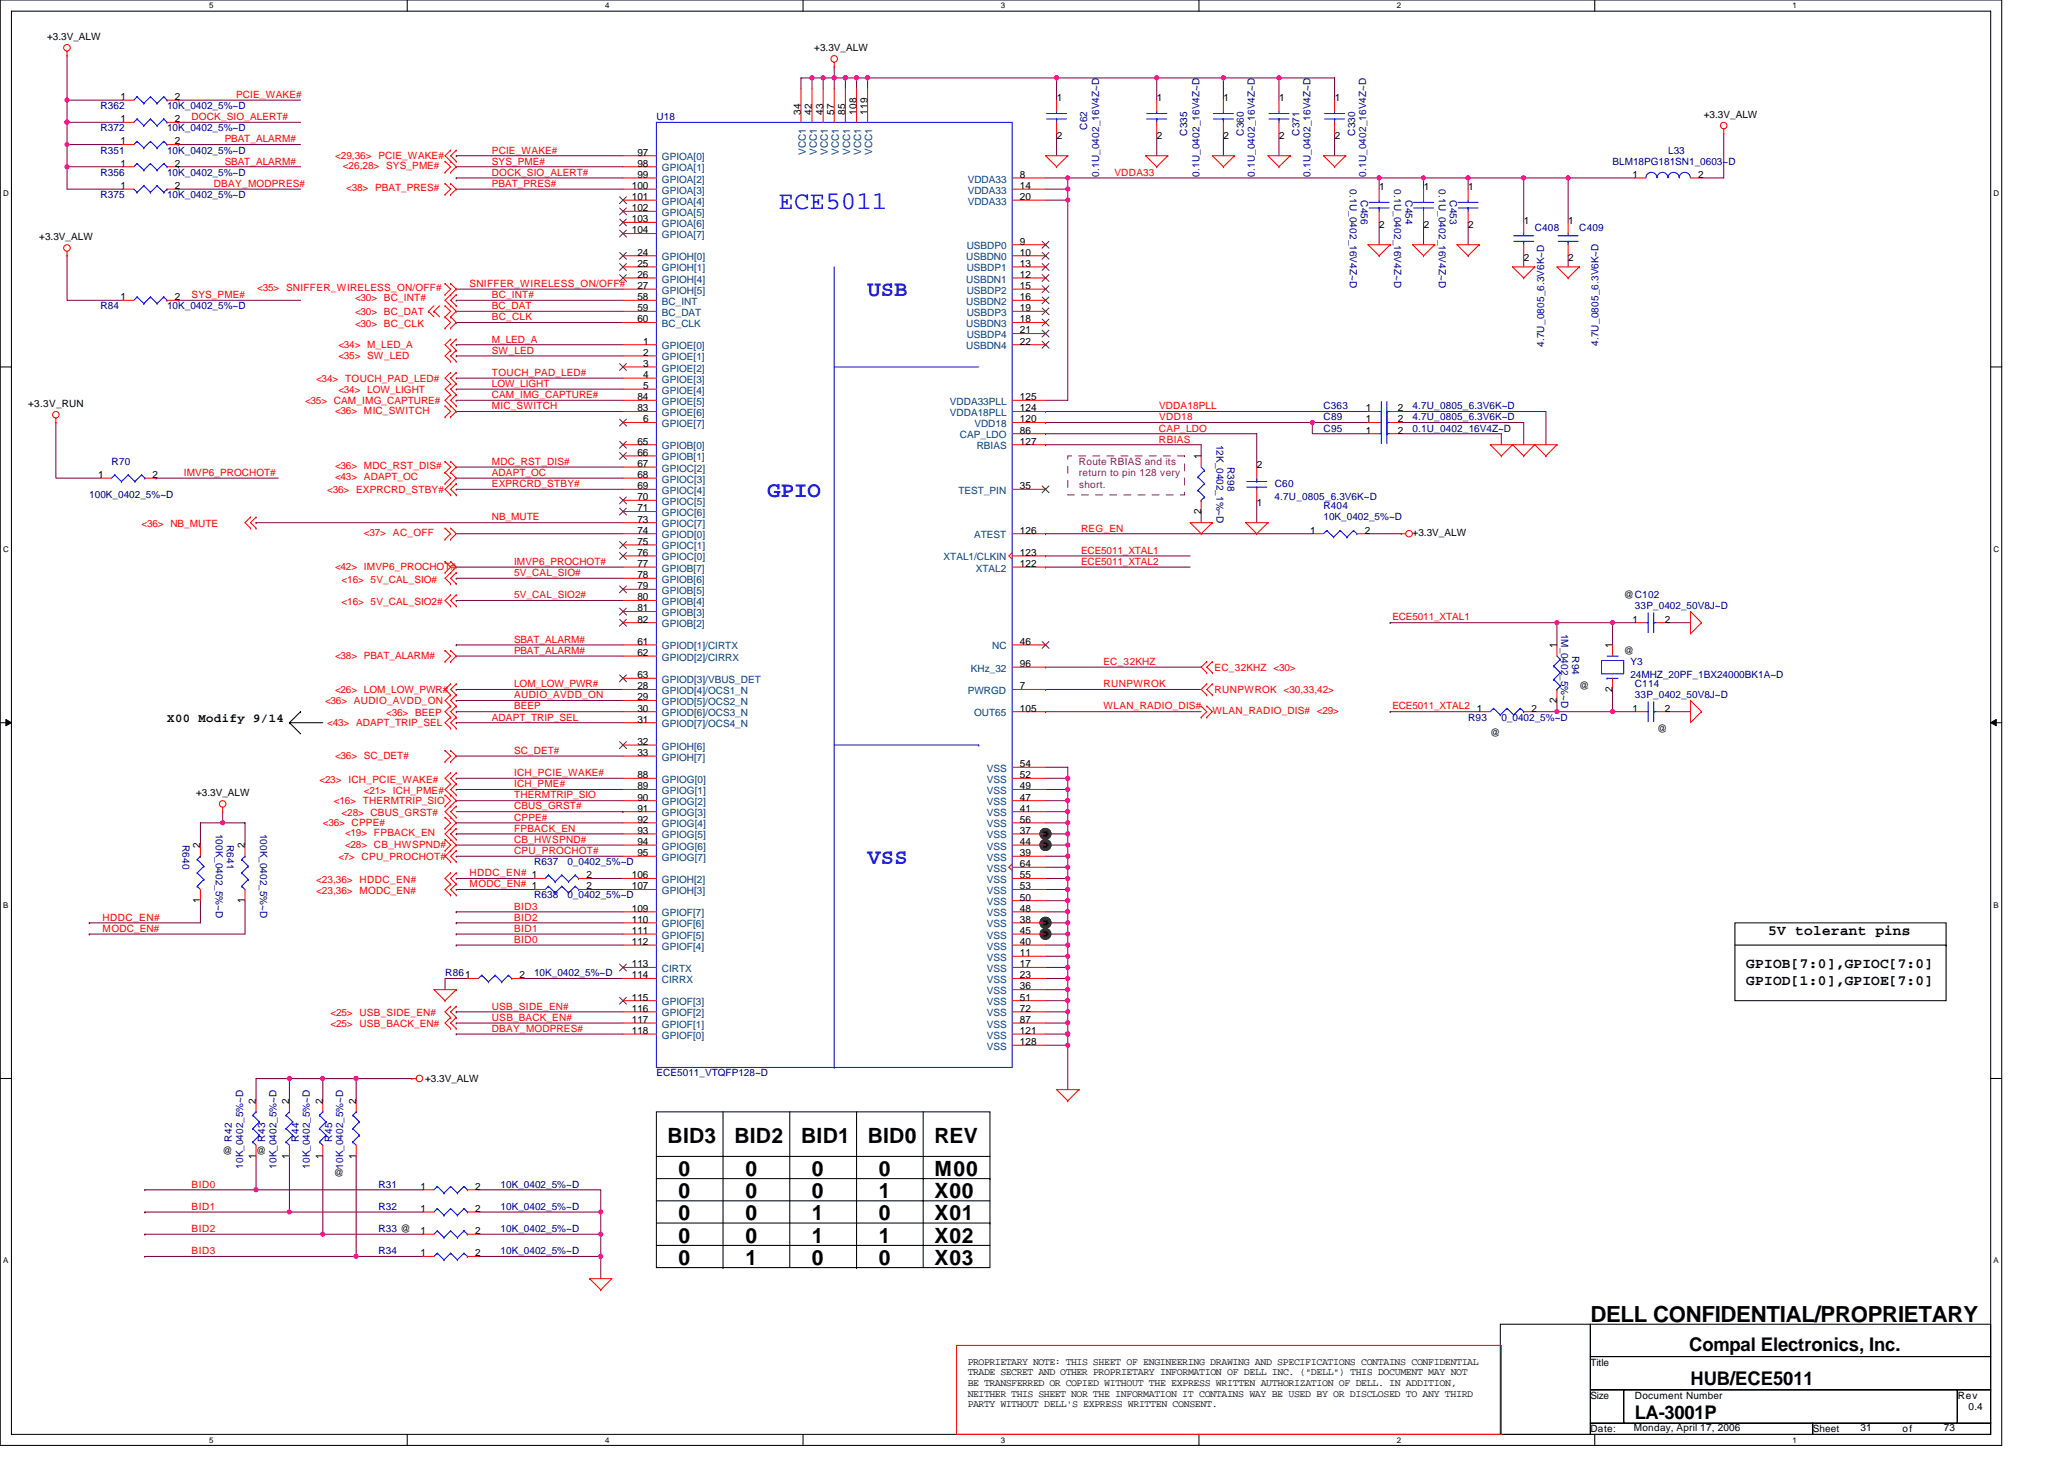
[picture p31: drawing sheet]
<svg xmlns="http://www.w3.org/2000/svg" width="297mm" height="210mm" viewBox="0 0 297 210" stroke-linecap="round" stroke-linejoin="round" font-family="sans-serif">
<defs><g id="words">
<text font-size="3.7" fill="#00f" x="112.1" y="30.1">ECE5011</text>
<g font-size="3.2" fill="#00f">
<text x="124.9" y="42.7">USB</text>
<text x="110.5" y="71.5">GPIO</text>
<text x="124.9" y="124.3">VSS</text>
</g>
<text font-size="3.2" x="228.9" y="190.2">DELL CONFIDENTIAL/PROPRIETARY</text>
<g font-size="3">
<text x="96.1" y="164.4">BID3</text>
<text x="105.7" y="164.4">BID2</text>
<text x="115.3" y="164.4">BID1</text>
<text x="124.9" y="164.4">BID0</text>
<text x="134.5" y="164.4">REV</text>
<text x="97.7" y="172.4">0</text>
<text x="97.7" y="169.2">0</text>
<text x="107.3" y="172.4">0</text>
<text x="107.3" y="169.2">0</text>
<text x="116.9" y="172.4">0</text>
<text x="116.9" y="169.2">0</text>
<text x="126.5" y="172.4">1</text>
<text x="126.5" y="169.2">0</text>
<text x="134.5" y="172.4">X00</text>
<text x="134.5" y="169.2">M00</text>
<text x="97.7" y="175.6">0</text>
<text x="97.7" y="178.8">0</text>
<text x="107.3" y="175.6">0</text>
<text x="107.3" y="178.8">0</text>
<text x="116.9" y="175.6">1</text>
<text x="116.9" y="178.8">1</text>
<text x="126.5" y="178.8">1</text>
<text x="126.5" y="175.6">0</text>
<text x="134.5" y="175.6">X01</text>
<text x="134.5" y="178.8">X02</text>
<text x="97.7" y="182.1">0</text>
<text x="107.3" y="182.1">1</text>
<text x="116.9" y="182.1">0</text>
<text x="126.5" y="182.1">0</text>
<text x="134.5" y="182.1">X03</text>
</g>
<g font-size="2.7">
<text x="243.1" y="194.4">Compal Electronics, Inc.</text>
<text x="243.3" y="199.3">HUB/ECE5011</text>
<text x="235.3" y="204.2">LA-3001P</text>
</g>
<g font-size="2.1">
<text x="254.5" y="134.6">5V tolerant pins</text>
<text x="251.3" y="139.4">GPIOB[7:0],GPIOC[7:0]</text>
<text x="251.3" y="141.7">GPIOD[1:0],GPIOE[7:0]</text>
</g>
<text font-size="1.8" x="24" y="103.8">X00 Modify 9/14</text>
<g font-size="1.4">
<text x="6.8" y="5.8">+3.3V_ALW</text>
<text x="117.2" y="7.4">+3.3V_ALW</text>
<text x="17.3" y="17.6">1</text>
<text x="17.3" y="14.4">1</text>
<text x="25.2" y="17.6">2</text>
<text x="25.2" y="14.4">2</text>
<text x="115.2" y="16.5" transform="rotate(-90 115.2 16.5)">34</text>
<text x="116.8" y="16.5" transform="rotate(-90 116.8 16.5)">42</text>
<text x="118.4" y="16.5" transform="rotate(-90 118.4 16.5)">43</text>
<text x="120" y="16.5" transform="rotate(-90 120 16.5)">57</text>
<text x="121.6" y="16.5" transform="rotate(-90 121.6 16.5)">85</text>
<text x="123.3" y="16.5" transform="rotate(-90 123.3 16.5)">108</text>
<text x="124.8" y="16.5" transform="rotate(-90 124.8 16.5)">119</text>
<text x="152.1" y="14.6">1</text>
<text x="166.5" y="14.6">1</text>
<text x="176.1" y="14.6">1</text>
<text x="184.1" y="14.6">1</text>
<text x="192.1" y="14.6">1</text>
<text x="245.2" y="17">+3.3V_ALW</text>
<text x="17.3" y="20.8">1</text>
<text x="17.3" y="24">1</text>
<text x="25.2" y="20.8">2</text>
<text x="25.2" y="24">2</text>
<text x="91.7" y="22.4">97</text>
<text x="91.7" y="24">98</text>
<text x="152.1" y="20">2</text>
<text x="166.5" y="20">2</text>
<text x="176.1" y="20">2</text>
<text x="184.1" y="20">2</text>
<text x="192.1" y="20">2</text>
<text x="17.3" y="27.2">1</text>
<text x="25.2" y="27.2">2</text>
<text x="90.9" y="27.2">100</text>
<text x="90.9" y="28.8">101</text>
<text x="91.7" y="25.6">99</text>
<text x="146.8" y="25.6">8</text>
<text x="146.8" y="27.2">14</text>
<text x="146.8" y="28.8">20</text>
<text x="198.5" y="27.4">1</text>
<text x="204.9" y="27.4">1</text>
<text x="211.3" y="27.4">1</text>
<text x="234.9" y="25.6">1</text>
<text x="244.4" y="25.6">2</text>
<text x="5.6" y="34.6">+3.3V_ALW</text>
<text x="90.9" y="30.4">102</text>
<text x="90.9" y="32">103</text>
<text x="90.9" y="33.6">104</text>
<text x="146.8" y="35.2">9</text>
<text x="198.5" y="32.8">2</text>
<text x="204.9" y="32.8">2</text>
<text x="211.3" y="32.8">2</text>
<text x="219.3" y="32.2">1</text>
<text x="225.7" y="32.2">1</text>
<text x="91.7" y="36.8">24</text>
<text x="91.7" y="38.4">25</text>
<text x="91.7" y="40">26</text>
<text x="91.7" y="41.6">27</text>
<text x="146.8" y="36.8">10</text>
<text x="146.8" y="40">12</text>
<text x="146.8" y="38.4">13</text>
<text x="146.8" y="41.6">15</text>
<text x="219.3" y="37.6">2</text>
<text x="225.7" y="37.6">2</text>
<text x="17.3" y="43.2">1</text>
<text x="25.2" y="43.2">2</text>
<text x="91.7" y="43.2">58</text>
<text x="91.7" y="44.8">59</text>
<text x="91.7" y="46.4">60</text>
<text x="146.8" y="43.2">16</text>
<text x="146.8" y="46.4">18</text>
<text x="146.8" y="44.8">19</text>
<text x="146.8" y="48">21</text>
<text x="92.5" y="49.6">1</text>
<text x="92.5" y="51.2">2</text>
<text x="92.5" y="52.8">3</text>
<text x="146.8" y="49.6">22</text>
<text x="4" y="58.6">+3.3V_RUN</text>
<text x="91.7" y="57.6">84</text>
<text x="91.7" y="59.2">83</text>
<text x="92.5" y="54.4">4</text>
<text x="92.5" y="56">5</text>
<text x="146.8" y="59.2">124</text>
<text x="146.8" y="57.6">125</text>
<text x="196.6" y="59.2">1</text>
<text x="201.2" y="59.2">2</text>
<text x="91.7" y="64">65</text>
<text x="91.7" y="65.6">66</text>
<text x="92.5" y="60.8">6</text>
<text x="146.8" y="60.8">120</text>
<text x="146.8" y="62.4">86</text>
<text x="146.8" y="64">127</text>
<text x="196.6" y="60.8">1</text>
<text x="196.6" y="62.4">1</text>
<text x="201.2" y="60.8">2</text>
<text x="201.2" y="62.4">2</text>
<text x="14.1" y="68.8">1</text>
<text x="22" y="68.8">2</text>
<text x="91.7" y="67.2">67</text>
<text x="91.7" y="68.8">68</text>
<text x="91.7" y="70.4">69</text>
<text x="91.7" y="72">70</text>
<text x="146.8" y="70.4">35</text>
<text x="172.8" y="66.1" transform="rotate(-90 172.8 66.1)">1</text>
<text x="180.9" y="67.4">2</text>
<text x="91.7" y="73.6">71</text>
<text x="91.7" y="75.2">73</text>
<text x="91.7" y="76.8">74</text>
<text x="146.8" y="76.8">126</text>
<text x="172.8" y="73.9" transform="rotate(-90 172.8 73.9)">2</text>
<text x="180.9" y="72.8">1</text>
<text x="188.5" y="76.8">1</text>
<text x="196.4" y="76.8">2</text>
<text x="203.3" y="77.2">+3.3V_ALW</text>
<text x="91.7" y="78.4">75</text>
<text x="91.7" y="80">76</text>
<text x="91.7" y="81.6">77</text>
<text x="91.7" y="83.2">78</text>
<text x="146.8" y="80">123</text>
<text x="146.8" y="81.6">122</text>
<text x="91.7" y="84.8">79</text>
<text x="91.7" y="86.4">80</text>
<text x="91.7" y="88">81</text>
<text x="91.7" y="89.6">82</text>
<text x="233.7" y="86.1">@C102</text>
<text x="234.9" y="89.6">1</text>
<text x="239.6" y="89.6">2</text>
<text x="91.7" y="92.8">61</text>
<text x="91.7" y="94.4">62</text>
<text x="146.8" y="92.8">46</text>
<text x="146.8" y="96">96</text>
<text x="224" y="93.3" transform="rotate(-90 224 93.3)">1</text>
<text x="232" y="93.3" transform="rotate(-90 232 93.3)">1</text>
<text x="233.7" y="94.1">@</text>
<text x="91.7" y="97.6">63</text>
<text x="91.7" y="99.2">28</text>
<text x="91.7" y="100.8">29</text>
<text x="146.8" y="99.2">7</text>
<text x="224" y="101.2" transform="rotate(-90 224 101.2)">2</text>
<text x="227.3" y="99.2">@</text>
<text x="232" y="99.5" transform="rotate(-90 232 99.5)">2</text>
<text x="91.7" y="102.4">30</text>
<text x="91.7" y="104">31</text>
<text x="91.7" y="107.2">32</text>
<text x="146.8" y="102.4">105</text>
<text x="212.6" y="102.4">1</text>
<text x="214.5" y="106">@</text>
<text x="220.4" y="102.4">2</text>
<text x="234.9" y="102.4">1</text>
<text x="238.5" y="105.3">@</text>
<text x="239.6" y="102.4">2</text>
<text x="91.7" y="108.8">33</text>
<text x="91.7" y="112">88</text>
<text x="91.7" y="113.6">89</text>
<text x="146.8" y="113.6">49</text>
<text x="146.8" y="112">52</text>
<text x="146.8" y="110.4">54</text>
<text x="28.2" y="114.6">+3.3V_ALW</text>
<text x="91.7" y="115.2">90</text>
<text x="91.7" y="116.8">91</text>
<text x="91.7" y="118.4">92</text>
<text x="91.7" y="120">93</text>
<text x="146.8" y="120">37</text>
<text x="146.8" y="116.8">41</text>
<text x="146.8" y="115.2">47</text>
<text x="146.8" y="118.4">56</text>
<text x="28.8" y="122.1" transform="rotate(-90 28.8 122.1)">2</text>
<text x="35.2" y="122.1" transform="rotate(-90 35.2 122.1)">2</text>
<text x="91.7" y="121.6">94</text>
<text x="91.7" y="123.2">95</text>
<text x="146.8" y="123.2">39</text>
<text x="146.8" y="121.6">44</text>
<text x="146.8" y="124.8">64</text>
<text x="28.8" y="129.9" transform="rotate(-90 28.8 129.9)">1</text>
<text x="35.2" y="129.9" transform="rotate(-90 35.2 129.9)">1</text>
<text x="84.4" y="126.4">2</text>
<text x="84.4" y="128">2</text>
<text x="90.9" y="126.4">106</text>
<text x="90.9" y="128">107</text>
<text x="90.9" y="131.2">109</text>
<text x="146.8" y="131.2">48</text>
<text x="146.8" y="129.6">50</text>
<text x="146.8" y="128">53</text>
<text x="146.8" y="126.4">55</text>
<text x="90.9" y="132.8">110</text>
<text x="90.9" y="134.4">111</text>
<text x="90.9" y="136">112</text>
<text x="146.8" y="132.8">38</text>
<text x="146.8" y="136">40</text>
<text x="146.8" y="134.4">45</text>
<text x="146.8" y="137.6">11</text>
<text x="74.8" y="140.8">2</text>
<text x="90.9" y="139.2">113</text>
<text x="90.9" y="140.8">114</text>
<text x="90.9" y="144">115</text>
<text x="146.8" y="140.8">23</text>
<text x="146.8" y="144">51</text>
<text x="146.8" y="142.4">36</text>
<text x="146.8" y="139.2">17</text>
<text x="90.9" y="145.6">116</text>
<text x="90.9" y="147.2">117</text>
<text x="90.9" y="148.8">118</text>
<text x="146.8" y="148.8">121</text>
<text x="146.8" y="147.2">87</text>
<text x="146.8" y="145.6">72</text>
<text x="61.2" y="155.7">+3.3V_ALW</text>
<text x="146.8" y="150.4">128</text>
<text x="36.8" y="158.9" transform="rotate(-90 36.8 158.9)">2</text>
<text x="41.6" y="158.9" transform="rotate(-90 41.6 158.9)">2</text>
<text x="46.4" y="158.9" transform="rotate(-90 46.4 158.9)">2</text>
<text x="51.2" y="158.9" transform="rotate(-90 51.2 158.9)">2</text>
<text x="32" y="166.1">@</text>
<text x="36.8" y="166.8" transform="rotate(-90 36.8 166.8)">1</text>
<text x="36.8" y="166.1">@</text>
<text x="41.6" y="166.8" transform="rotate(-90 41.6 166.8)">1</text>
<text x="46.4" y="166.8" transform="rotate(-90 46.4 166.8)">1</text>
<text x="51.2" y="166.8" transform="rotate(-90 51.2 166.8)">1</text>
<text x="48" y="169.3">@</text>
<text x="60.5" y="171.2">1</text>
<text x="68.4" y="171.2">2</text>
<text x="60.5" y="174.4">1</text>
<text x="60.5" y="177.6">1</text>
<text x="68.4" y="174.4">2</text>
<text x="68.4" y="177.6">2</text>
<text x="60.5" y="180.8">1</text>
<text x="68.4" y="180.8">2</text>
<text x="139.3" y="196.4">PROPRIETARY NOTE: THIS SHEET OF ENGINEERING DRAWING AND SPECIFICATIONS CONTAINS CONFIDENTIAL</text>
<text x="139.3" y="197.9">TRADE SECRET AND OTHER PROPRIETARY INFORMATION OF DELL INC. (&quot;DELL&quot;) THIS DOCUMENT MAY NOT</text>
<text x="228.9" y="196.5">Title</text>
<text x="139.3" y="199.5">BE TRANSFERRED OR COPIED WITHOUT THE EXPRESS WRITTEN AUTHORIZATION OF DELL. IN ADDITION,</text>
<text x="139.3" y="201">NEITHER THIS SHEET NOR THE INFORMATION IT CONTAINS WAY BE USED BY OR DISCLOSED TO ANY THIRD</text>
<text x="139.3" y="202.6">PARTY WITHOUT DELL'S EXPRESS WRITTEN CONSENT.</text>
<text x="228.9" y="201.3">Size</text>
<text x="235.3" y="201.3">Document Number</text>
<text x="281.7" y="201.3">Rev</text>
<text x="283.3" y="202.9">0.4</text>
<text x="228.9" y="206.1">Date:</text>
<text x="235.1" y="206">Monday, April 17, 2006</text>
<text x="260.9" y="206.1">Sheet</text>
<text x="267.8" y="206">31</text>
<text x="273.8" y="206.1">of</text>
<text x="279.8" y="206">73</text>
</g>
<g font-size="1.4" fill="#000080">
<text x="14.5" y="15.7">R362</text>
<text x="24" y="15.7">10K_0402_5%~D</text>
<text x="94.5" y="17.3">U18</text>
<text x="14.5" y="18.9">R372</text>
<text x="14.5" y="22.1">R351</text>
<text x="24" y="18.9">10K_0402_5%~D</text>
<text x="24" y="22.1">10K_0402_5%~D</text>
<text x="156.4" y="18.7" transform="rotate(-90 156.4 18.7)">C62</text>
<text x="170.8" y="19.5" transform="rotate(-90 170.8 19.5)">C335</text>
<text x="179" y="19.5" transform="rotate(-90 179 19.5)">C360</text>
<text x="187" y="19.5" transform="rotate(-90 187 19.5)">C371</text>
<text x="195" y="19.5" transform="rotate(-90 195 19.5)">C330</text>
<text x="232.1" y="23.7">BLM18PG181SN1_0603~D</text>
<text x="240.1" y="22.1">L33</text>
<text x="14.5" y="28.5">R375</text>
<text x="14.5" y="25.3">R356</text>
<text x="24" y="28.5">10K_0402_5%~D</text>
<text x="24" y="25.3">10K_0402_5%~D</text>
<text x="158.2" y="25.4" transform="rotate(-90 158.2 25.4)">0.1U_0402_16V4Z~D</text>
<text x="172.6" y="25.4" transform="rotate(-90 172.6 25.4)">0.1U_0402_16V4Z~D</text>
<text x="180.6" y="25.4" transform="rotate(-90 180.6 25.4)">0.1U_0402_16V4Z~D</text>
<text x="188.6" y="25.4" transform="rotate(-90 188.6 25.4)">0.1U_0402_16V4Z~D</text>
<text x="194.3" y="27.2" transform="rotate(90 194.3 27.2)">0.1U_0402_16V4Z~D</text>
<text x="195.9" y="28.8" transform="rotate(90 195.9 28.8)">C456</text>
<text x="196.6" y="25.4" transform="rotate(-90 196.6 25.4)">0.1U_0402_16V4Z~D</text>
<text x="200.7" y="27.2" transform="rotate(90 200.7 27.2)">0.1U_0402_16V4Z~D</text>
<text x="202.3" y="28.8" transform="rotate(90 202.3 28.8)">C454</text>
<text x="207.1" y="27.2" transform="rotate(90 207.1 27.2)">0.1U_0402_16V4Z~D</text>
<text x="208.7" y="28.8" transform="rotate(90 208.7 28.8)">C453</text>
<text x="220.9" y="33.3">C408</text>
<text x="227.3" y="33.3">C409</text>
<text x="14.5" y="44.5">R84</text>
<text x="24" y="44.5">10K_0402_5%~D</text>
<text x="222.2" y="49.9" transform="rotate(-90 222.2 49.9)">4.7U_0805_6.3V6K~D</text>
<text x="230.1" y="49.8" transform="rotate(-90 230.1 49.8)">4.7U_0805_6.3V6K~D</text>
<text x="190.5" y="58.9">C363</text>
<text x="203.3" y="58.9">4.7U_0805_6.3V6K~D</text>
<text x="175.1" y="64" transform="rotate(90 175.1 64)">12K_0402_1%~D</text>
<text x="190.5" y="60.5">C89</text>
<text x="190.5" y="62.1">C95</text>
<text x="203.3" y="60.5">4.7U_0805_6.3V6K~D</text>
<text x="203.3" y="62.1">0.1U_0402_16V4Z~D</text>
<text x="12.8" y="71.7">100K_0402_5%~D</text>
<text x="16.1" y="66.9">R70</text>
<text x="176.7" y="67.2" transform="rotate(90 176.7 67.2)">R398</text>
<text x="183.4" y="70.1">C60</text>
<text x="183.4" y="72">4.7U_0805_6.3V6K~D</text>
<text x="190.5" y="73.3">R404</text>
<text x="190.5" y="74.9">10K_0402_5%~D</text>
<text x="235.3" y="87.7">33P_0402_50V8J~D</text>
<text x="224.7" y="91.2" transform="rotate(90 224.7 91.2)">1M_0402_5%~D</text>
<text x="226.3" y="94.4" transform="rotate(90 226.3 94.4)">R94</text>
<text x="234.6" y="95.7">Y3</text>
<text x="234.6" y="97.6">24MHZ_20PF_1BX24000BK1A~D</text>
<text x="235.3" y="98.9">C114</text>
<text x="235.3" y="100.5">33P_0402_50V8J~D</text>
<text x="211.3" y="103.7">R93</text>
<text x="216.1" y="103.7">0_0402_5%~D</text>
<text x="26.2" y="121.6" transform="rotate(90 26.2 121.6)">R640</text>
<text x="31" y="120" transform="rotate(90 31 120)">100K_0402_5%~D</text>
<text x="32.6" y="121.6" transform="rotate(90 32.6 121.6)">R641</text>
<text x="37.4" y="120" transform="rotate(90 37.4 120)">100K_0402_5%~D</text>
<text x="76.9" y="124.5">R637</text>
<text x="81.7" y="124.5">0_0402_5%~D</text>
<text x="76.9" y="129.3">R638</text>
<text x="81.7" y="129.3">0_0402_5%~D</text>
<text x="64.1" y="140.5">R861</text>
<text x="76.9" y="140.5">10K_0402_5%~D</text>
<text x="94.5" y="154.9">ECE5011_VTQFP128~D</text>
<text x="33.4" y="164.3" transform="rotate(-90 33.4 164.3)">R42</text>
<text x="38.2" y="164.3" transform="rotate(-90 38.2 164.3)">R43</text>
<text x="43" y="164.3" transform="rotate(-90 43 164.3)">R44</text>
<text x="47.8" y="164.3" transform="rotate(-90 47.8 164.3)">R45</text>
<text x="35" y="168.2" transform="rotate(-90 35 168.2)">10K_0402_5%~D</text>
<text x="39.8" y="168.2" transform="rotate(-90 39.8 168.2)">10K_0402_5%~D</text>
<text x="44.6" y="168.2" transform="rotate(-90 44.6 168.2)">10K_0402_5%~D</text>
<text x="49.4" y="168.2" transform="rotate(-90 49.4 168.2)">10K_0402_5%~D</text>
<text x="54.5" y="170.9">R31</text>
<text x="72" y="170.9">10K_0402_5%~D</text>
<text x="54.5" y="174.1">R32</text>
<text x="54.5" y="177.3">R33 @</text>
<text x="72" y="174.1">10K_0402_5%~D</text>
<text x="72" y="177.3">10K_0402_5%~D</text>
<text x="54.5" y="180.5">R34</text>
<text x="72" y="180.5">10K_0402_5%~D</text>
</g>
<g font-size="1.4" fill="#f00">
<text x="27.6" y="17.3">DOCK_SIO_ALERT#</text>
<text x="34" y="14.1">PCIE_WAKE#</text>
<text x="32.4" y="20.5">PBAT_ALARM#</text>
<text x="32.4" y="23.7">SBAT_ALARM#</text>
<text x="48.2" y="22.9">&lt;29,36&gt; PCIE_WAKE#</text>
<text x="70.8" y="23.7">SYS_PME#</text>
<text x="70.8" y="22.1">PCIE_WAKE#</text>
<text x="30.8" y="26.9">DBAY_MODPRES#</text>
<text x="49.3" y="24.3">&lt;26,28&gt; SYS_PME#</text>
<text x="49.8" y="27.5">&lt;38&gt; PBAT_PRES#</text>
<text x="70.8" y="26.9">PBAT_PRES#</text>
<text x="70.8" y="25.3">DOCK_SIO_ALERT#</text>
<text x="160.4" y="25.3">VDDA33</text>
<text x="37" y="42">&lt;35&gt; SNIFFER_WIRELESS_ON/OFF#</text>
<text x="67.6" y="41.3">SNIFFER_WIRELESS_ON/OFF#</text>
<text x="27.6" y="42.9">SYS_PME#</text>
<text x="51.1" y="47.1">&lt;30&gt; BC_CLK</text>
<text x="51.1" y="43.4">&lt;30&gt; BC_INT#</text>
<text x="51.1" y="45.3">&lt;30&gt; BC_DAT</text>
<text x="70.8" y="44.5">BC_DAT</text>
<text x="70.8" y="46.1">BC_CLK</text>
<text x="70.8" y="42.9">BC_INT#</text>
<text x="48.7" y="50.1">&lt;34&gt; M_LED_A</text>
<text x="48.7" y="51.7">&lt;35&gt; SW_LED</text>
<text x="70.8" y="49.3">M_LED_A</text>
<text x="70.8" y="50.9">SW_LED</text>
<text x="43.9" y="58.1">&lt;35&gt; CAM_IMG_CAPTURE#</text>
<text x="45.5" y="54.9">&lt;34&gt; TOUCH_PAD_LED#</text>
<text x="48.2" y="59.5">&lt;36&gt; MIC_SWITCH</text>
<text x="48.7" y="56.5">&lt;34&gt; LOW_LIGHT</text>
<text x="70.8" y="54.1">TOUCH_PAD_LED#</text>
<text x="70.8" y="57.3">CAM_IMG_CAPTURE#</text>
<text x="70.8" y="55.7">LOW_LIGHT</text>
<text x="70.8" y="58.9">MIC_SWITCH</text>
<text x="166.8" y="58.9">VDDA18PLL</text>
<text x="166.8" y="63.7">RBIAS</text>
<text x="166.8" y="62.1">CAP_LDO</text>
<text x="166.8" y="60.5">VDD18</text>
<text x="26.5" y="68.5">IMVP6_PROCHOT#</text>
<text x="47.1" y="70.9">&lt;36&gt; EXPRCRD_STBY#</text>
<text x="48.2" y="67.5">&lt;36&gt; MDC_RST_DIS#</text>
<text x="48.2" y="69.2">&lt;43&gt; ADAPT_OC</text>
<text x="70.8" y="66.9">MDC_RST_DIS#</text>
<text x="70.8" y="68.5">ADAPT_OC</text>
<text x="70.8" y="70.1">EXPRCRD_STBY#</text>
<text x="20.4" y="75.9">&lt;36&gt; NB_MUTE</text>
<text x="52.4" y="77.2">&lt;37&gt; AC_OFF</text>
<text x="70.8" y="74.9">NB_MUTE</text>
<text x="155.6" y="76.5">REG_EN</text>
<text x="48.2" y="82.1">&lt;42&gt; IMVP6_PROCHOT#</text>
<text x="49.2" y="83.9">&lt;16&gt; 5V_CAL_SIO#</text>
<text x="74" y="82.9">5V_CAL_SIO#</text>
<text x="74" y="81.3">IMVP6_PROCHOT#</text>
<text x="155.6" y="79.7">ECE5011_XTAL1</text>
<text x="155.6" y="81.3">ECE5011_XTAL2</text>
<text x="49.2" y="87.1">&lt;16&gt; 5V_CAL_SIO2#</text>
<text x="74" y="86.1">5V_CAL_SIO2#</text>
<text x="200.4" y="89.3">ECE5011_XTAL1</text>
<text x="48.2" y="94.9">&lt;38&gt; PBAT_ALARM#</text>
<text x="74" y="94.1">PBAT_ALARM#</text>
<text x="74" y="92.5">SBAT_ALARM#</text>
<text x="158.8" y="95.7">EC_32KHZ</text>
<text x="46.8" y="101.3">&lt;36&gt; AUDIO_AVDD_ON</text>
<text x="48.2" y="99.7">&lt;26&gt; LOM_LOW_PWR#</text>
<text x="74" y="98.9">LOM_LOW_PWR#</text>
<text x="74" y="100.5">AUDIO_AVDD_ON</text>
<text x="158.8" y="98.9">RUNPWROK</text>
<text x="174.8" y="99.7">RUNPWROK &lt;30,33,42&gt;</text>
<text x="174.8" y="96.5">EC_32KHZ &lt;30&gt;</text>
<text x="47.1" y="104.5">&lt;43&gt; ADAPT_TRIP_SEL</text>
<text x="55.6" y="103.1">&lt;36&gt; BEEP</text>
<text x="70.8" y="103.7">ADAPT_TRIP_SEL</text>
<text x="74" y="102.1">BEEP</text>
<text x="158.8" y="102.1">WLAN_RADIO_DIS#</text>
<text x="174.5" y="102.7">WLAN_RADIO_DIS# &lt;29&gt;</text>
<text x="200.4" y="102.1">ECE5011_XTAL2</text>
<text x="46" y="112.7">&lt;23&gt; ICH_PCIE_WAKE#</text>
<text x="48.2" y="109.3">&lt;36&gt; SC_DET#</text>
<text x="74" y="113.3">ICH_PME#</text>
<text x="74" y="111.7">ICH_PCIE_WAKE#</text>
<text x="74" y="108.5">SC_DET#</text>
<text x="46.5" y="118.9">&lt;36&gt; CPPE#</text>
<text x="48" y="115.7">&lt;16&gt; THERMTRIP_SIO</text>
<text x="49.2" y="117.5">&lt;28&gt; CBUS_GRST#</text>
<text x="52.4" y="114.3">&lt;21&gt; ICH_PME#</text>
<text x="74" y="114.9">THERMTRIP_SIO</text>
<text x="74" y="116.5">CBUS_GRST#</text>
<text x="74" y="119.7">FPBACK_EN</text>
<text x="74" y="118.1">CPPE#</text>
<text x="48.7" y="123.7">&lt;7&gt; CPU_PROCHOT#</text>
<text x="49.7" y="122.1">&lt;28&gt; CB_HWSPND#</text>
<text x="49.7" y="120.4">&lt;19&gt; FPBACK_EN</text>
<text x="74" y="122.9">CPU_PROCHOT#</text>
<text x="74" y="121.3">CB_HWSPND#</text>
<text x="45.5" y="127.1">&lt;23,36&gt; HDDC_EN#</text>
<text x="45.5" y="128.7">&lt;23,36&gt; MODC_EN#</text>
<text x="67.6" y="126.1">HDDC_EN# 1</text>
<text x="67.6" y="127.7">MODC_EN# 1</text>
<text x="74" y="130.9">BID3</text>
<text x="14.8" y="134.1">MODC_EN#</text>
<text x="14.8" y="132.5">HDDC_EN#</text>
<text x="74" y="134.1">BID1</text>
<text x="74" y="132.5">BID2</text>
<text x="74" y="135.7">BID0</text>
<text x="47.6" y="147.9">&lt;25&gt; USB_BACK_EN#</text>
<text x="47.6" y="146.3">&lt;25&gt; USB_SIDE_EN#</text>
<text x="70.8" y="148.5">DBAY_MODPRES#</text>
<text x="70.8" y="146.9">USB_BACK_EN#</text>
<text x="70.8" y="145.3">USB_SIDE_EN#</text>
<text x="27.6" y="170.9">BID0</text>
<text x="27.6" y="177.3">BID2</text>
<text x="27.6" y="174.1">BID1</text>
<text x="27.6" y="180.5">BID3</text>
</g>
<g font-size="1.4" fill="#004080">
<text x="95.3" y="23.1">GPIOA[0]</text>
<text x="115.9" y="22.2" transform="rotate(-90 115.9 22.2)">VCC1</text>
<text x="117.5" y="22.2" transform="rotate(-90 117.5 22.2)">VCC1</text>
<text x="119.1" y="22.2" transform="rotate(-90 119.1 22.2)">VCC1</text>
<text x="120.7" y="22.2" transform="rotate(-90 120.7 22.2)">VCC1</text>
<text x="122.3" y="22.2" transform="rotate(-90 122.3 22.2)">VCC1</text>
<text x="123.9" y="22.2" transform="rotate(-90 123.9 22.2)">VCC1</text>
<text x="125.5" y="22.2" transform="rotate(-90 125.5 22.2)">VCC1</text>
<text x="95.3" y="24.7">GPIOA[1]</text>
<text x="95.3" y="26.3">GPIOA[2]</text>
<text x="95.3" y="27.9">GPIOA[3]</text>
<text x="95.3" y="29.5">GPIOA[4]</text>
<text x="139.3" y="26.3">VDDA33</text>
<text x="139.3" y="27.9">VDDA33</text>
<text x="139.3" y="29.5">VDDA33</text>
<text x="95.3" y="31.1">GPIOA[5]</text>
<text x="95.3" y="32.7">GPIOA[6]</text>
<text x="95.3" y="34.3">GPIOA[7]</text>
<text x="139.1" y="35.9">USBDP0</text>
<text x="95.3" y="37.5">GPIOH[0]</text>
<text x="95.3" y="39.1">GPIOH[1]</text>
<text x="95.3" y="40.7">GPIOH[4]</text>
<text x="139" y="37.5">USBDN0</text>
<text x="139" y="40.7">USBDN1</text>
<text x="139.1" y="39.1">USBDP1</text>
<text x="95.3" y="42.3">GPIOH[5]</text>
<text x="95.3" y="43.9">BC_INT</text>
<text x="95.3" y="45.5">BC_DAT</text>
<text x="95.3" y="47.1">BC_CLK</text>
<text x="139" y="43.9">USBDN2</text>
<text x="139" y="47.1">USBDN3</text>
<text x="139.1" y="42.3">USBDP2</text>
<text x="139.1" y="45.5">USBDP3</text>
<text x="95.3" y="50.3">GPIOE[0]</text>
<text x="95.3" y="51.9">GPIOE[1]</text>
<text x="95.3" y="53.5">GPIOE[2]</text>
<text x="139" y="50.3">USBDN4</text>
<text x="139.1" y="48.7">USBDP4</text>
<text x="95.3" y="55.1">GPIOE[3]</text>
<text x="95.3" y="56.7">GPIOE[4]</text>
<text x="95.3" y="58.3">GPIOE[5]</text>
<text x="95.3" y="59.9">GPIOE[6]</text>
<text x="136.7" y="59.9">VDDA18PLL</text>
<text x="136.7" y="58.3">VDDA33PLL</text>
<text x="95.3" y="61.5">GPIOE[7]</text>
<text x="95.3" y="64.7">GPIOB[0]</text>
<text x="138.2" y="63.1">CAP_LDO</text>
<text x="140.2" y="61.5">VDD18</text>
<text x="140.6" y="64.7">RBIAS</text>
<text x="95.3" y="66.3">GPIOB[1]</text>
<text x="95.3" y="67.9">GPIOC[2]</text>
<text x="95.3" y="69.5">GPIOC[3]</text>
<text x="95.3" y="71.1">GPIOC[4]</text>
<text x="137.9" y="71.1">TEST_PIN</text>
<text x="95.3" y="72.7">GPIOC[5]</text>
<text x="95.3" y="74.3">GPIOC[6]</text>
<text x="95.3" y="75.9">GPIOC[7]</text>
<text x="95.3" y="77.5">GPIOD[0]</text>
<text x="140.2" y="77.5">ATEST</text>
<text x="95.3" y="79.1">GPIOC[1]</text>
<text x="95.3" y="80.7">GPIOC[0]</text>
<text x="95.3" y="82.3">GPIOB[7]</text>
<text x="95.3" y="83.9">GPIOB[6]</text>
<text x="135.8" y="80.7">XTAL1/CLKIN</text>
<text x="140.4" y="82.3">XTAL2</text>
<text x="95.3" y="85.5">GPIOB[5]</text>
<text x="95.3" y="87.1">GPIOB[4]</text>
<text x="95.3" y="88.7">GPIOB[3]</text>
<text x="95.3" y="90.3">GPIOB[2]</text>
<text x="95.3" y="93.5">GPIOD[1]/CIRTX</text>
<text x="95.3" y="95.1">GPIOD[2]/CIRRX</text>
<text x="142.8" y="93.5">NC</text>
<text x="95.3" y="98.3">GPIOD[3]/VBUS_DET</text>
<text x="95.3" y="99.9">GPIOD[4]/OCS1_N</text>
<text x="95.3" y="101.5">GPIOD[5]/OCS2_N</text>
<text x="139.3" y="99.9">PWRGD</text>
<text x="139.7" y="96.7">KHz_32</text>
<text x="95.3" y="103.1">GPIOD[6]/OCS3_N</text>
<text x="95.3" y="104.7">GPIOD[7]/OCS4_N</text>
<text x="95.3" y="107.9">GPIOH[6]</text>
<text x="140.2" y="103.1">OUT65</text>
<text x="95.3" y="109.5">GPIOH[7]</text>
<text x="95.3" y="112.7">GPIOG[0]</text>
<text x="142" y="112.7">VSS</text>
<text x="142" y="111.1">VSS</text>
<text x="95.3" y="114.3">GPIOG[1]</text>
<text x="95.3" y="115.9">GPIOG[2]</text>
<text x="95.3" y="117.5">GPIOG[3]</text>
<text x="95.3" y="119.1">GPIOG[4]</text>
<text x="142" y="117.5">VSS</text>
<text x="142" y="115.9">VSS</text>
<text x="142" y="114.3">VSS</text>
<text x="142" y="119.1">VSS</text>
<text x="95.3" y="120.7">GPIOG[5]</text>
<text x="95.3" y="122.3">GPIOG[6]</text>
<text x="95.3" y="123.9">GPIOG[7]</text>
<text x="142" y="120.7">VSS</text>
<text x="142" y="123.9">VSS</text>
<text x="142" y="122.3">VSS</text>
<text x="142" y="125.5">VSS</text>
<text x="95.3" y="127.1">GPIOH[2]</text>
<text x="95.3" y="128.7">GPIOH[3]</text>
<text x="95.3" y="131.9">GPIOF[7]</text>
<text x="142" y="131.9">VSS</text>
<text x="142" y="130.3">VSS</text>
<text x="142" y="128.7">VSS</text>
<text x="142" y="127.1">VSS</text>
<text x="95.3" y="133.5">GPIOF[6]</text>
<text x="95.3" y="135.1">GPIOF[5]</text>
<text x="95.3" y="136.7">GPIOF[4]</text>
<text x="142" y="133.5">VSS</text>
<text x="142" y="136.7">VSS</text>
<text x="142" y="135.1">VSS</text>
<text x="95.3" y="139.9">CIRTX</text>
<text x="95.3" y="141.5">CIRRX</text>
<text x="142" y="141.5">VSS</text>
<text x="142" y="143.1">VSS</text>
<text x="142" y="139.9">VSS</text>
<text x="142" y="138.3">VSS</text>
<text x="95.3" y="144.7">GPIOF[3]</text>
<text x="95.3" y="146.3">GPIOF[2]</text>
<text x="95.3" y="147.9">GPIOF[1]</text>
<text x="95.3" y="149.5">GPIOF[0]</text>
<text x="142" y="144.7">VSS</text>
<text x="142" y="149.5">VSS</text>
<text x="142" y="147.9">VSS</text>
<text x="142" y="146.3">VSS</text>
<text x="142" y="151.1">VSS</text>
</g>
<g font-size="1.4" fill="#800080">
<text x="155.3" y="66.9">Route RBIAS and its</text>
<text x="155.3" y="68.6">return to pin 128 very</text>
<text x="155.3" y="70.2">short.</text>
</g>
<g font-size="1.1">
<text x="30.1" y="1.2">5</text>
<text x="87.1" y="1.2">4</text>
<text x="144" y="1.2">3</text>
<text x="201" y="1.2">2</text>
<text x="258" y="1.2">1</text>
<text x=".4" y="28.2">D</text>
<text x="286.9" y="28.2">D</text>
<text x=".4" y="79.4">C</text>
<text x="286.9" y="79.4">C</text>
<text x=".4" y="130.6">B</text>
<text x="286.9" y="130.6">B</text>
<text x=".4" y="181.8">A</text>
<text x="286.9" y="181.8">A</text>
<text x="30.1" y="207.6">5</text>
<text x="87.1" y="207.6">4</text>
<text x="144" y="207.6">3</text>
<text x="201" y="207.6">2</text>
<text x="258" y="207.6">1</text>
</g>
</g></defs>
<path d="M0 0h288.1v208h-288.1zM1.6 1.6h284.9v204.8h-284.9z" fill="none" stroke="#000" stroke-width=".15"/>
<g fill="#fff">
<path d="M30.1 .2h.6v1.2h-.6z"/>
<path d="M30.1 206.6h.6v1.3h-.6z"/>
</g>
<path d="M58.6 0v1.6M58.6 206.4v1.6" fill="none" stroke="#000" stroke-width=".15"/>
<g fill="#fff">
<path d="M87.1 .2h.6v1.2h-.6z"/>
<path d="M87.1 206.6h.6v1.3h-.6z"/>
</g>
<path d="M115.6 0v1.6M115.6 206.4v1.6" fill="none" stroke="#000" stroke-width=".15"/>
<g fill="#fff">
<path d="M144 .2h.6v1.2h-.6z"/>
<path d="M144 206.6h.6v1.3h-.6z"/>
</g>
<path d="M172.5 0v1.6M172.5 206.4v1.6" fill="none" stroke="#000" stroke-width=".15"/>
<g fill="#fff">
<path d="M201 .2h.6v1.2h-.6z"/>
<path d="M201 206.6h.6v1.3h-.6z"/>
</g>
<path d="M229.5 0v1.6M229.5 206.4v1.6" fill="none" stroke="#000" stroke-width=".15"/>
<g fill="#fff">
<path d="M258 .2h.6v1.2h-.6z"/>
<path d="M258 206.6h.6v1.3h-.6z"/>
<path d="M.4 27.2h.8v1.3h-.8z"/>
<path d="M286.9 27.2h.8v1.3h-.8z"/>
<path d="M.4 78.4h.8v1.3h-.8z"/>
<path d="M286.9 78.4h.8v1.3h-.8z"/>
</g>
<path d="M0 52.8h1.6M286.5 52.8h1.6" fill="none" stroke="#000" stroke-width=".15"/>
<g fill="#fff">
<path d="M.4 129.6h.8v1.3h-.8z"/>
<path d="M286.9 129.6h.7v1.3h-.7z"/>
</g>
<path d="M0 104h1.6M286.5 104h1.6" fill="none" stroke="#000" stroke-width=".15"/>
<path d="M.8 103.5l.8 .5-.8 .5zM286.5 104l.8-.5v1z" fill="#000" stroke="#000" stroke-width=".14"/>
<g fill="#fff">
<path d="M.4 180.8h.8v1.3h-.8z"/>
<path d="M286.9 180.8h.7v1.3h-.7z"/>
</g>
<g fill="none" stroke="#000" stroke-width=".15">
<path d="M41.7 104h4.8M41.7 104h.1M41.7 104l1.6 1.6M43.3 102.4h.1M43.3 102.4l-1.6 1.6M249.7 136h30.4M249.7 132.8h30.4v11.2h-30.4zM280.1 136h.1M0 155.2h1.6M286.5 155.2h1.6M94.5 160h48v22.4h-48zM94.5 179.2h48"/>
<path d="M94.5 172.8h48M94.5 166.4h48M94.5 169.6h48M94.5 176h48M104.1 160v22.4M113.7 160v22.4M123.3 160v22.4M132.9 160v22.4M142.5 169.6h.1M142.5 176h.1M104.1 182.4h.1M123.3 182.4h.1"/>
<path d="M215.9 190.6h13v15.8h-13zM228.9 190.6h57.6v4.6h-57.6zM228.9 195.2h57.6v4.8h-57.6zM228.9 204.8h32v1.6h-32zM228.9 200h4.8v4.8h-4.8zM233.7 200h48v4.8h-48zM260.9 204.8h25.6v1.6h-25.6zM281.7 200h4.8v4.8h-4.8z"/>
</g>
<g fill="none" stroke="#800040" stroke-width=".15">
<path d="M9.6 14.4h8M9.6 14.4v3.2h8M9.6 17.6v3.2h8M9.6 8v6.4M25.7 14.4h.1M25.7 17.6h.1M25.7 14.4h17.6M25.7 17.6h17.6M116.9 11.2h1.6M116.9 11.2h-1.6v1.6M116.9 11.2v1.6M118.5 11.2v1.6"/>
<path d="M118.5 11.2h1.6M120.1 11.2v1.6M120.1 11.2h1.6M120.1 9.6v1.6M121.7 11.2h1.6M121.7 11.2v1.6M123.3 11.2v1.6M123.3 11.2h1.6M124.9 11.2h27.2M124.9 11.2v1.6M152.1 19.2v3.2M152.1 11.2v3.2"/>
<path d="M152.1 11.2h14.4M166.5 19.2v3.2M166.5 11.2h9.6M166.5 11.2v3.2M176.1 19.2v3.2M176.1 11.2h8M176.1 11.2v3.2M184.1 19.2v3.2M184.1 11.2v3.2M184.1 11.2h8v3.2M192.1 19.2v3.2M248.1 19.2v6.4h-3.2"/>
<path d="M9.6 36.8v6.4h8M9.6 24v3.2h8M9.6 20.8v3.2h8M25.7 27.2h.1M25.7 20.8h.1M25.7 24h.1M25.7 24h17.6M25.7 27.2h17.6M25.7 20.8h17.6M65.7 24h.1M65.7 22.4h.1M65.7 27.2h.1"/>
<path d="M65.7 25.6h.1M65.7 25.6h24M65.7 24h24M65.7 22.4h24M65.7 27.2h24M150.5 28.8h3.2M150.5 25.6h3.2M150.5 27.2h3.2M153.7 25.6h.1M153.7 25.6v1.6M153.7 27.2v1.6M153.7 28.8v28.8h-3.2"/>
<path d="M153.7 25.6h44.8M198.5 32v3.2M198.5 25.6v1.6M198.5 25.6h6.4M204.9 25.6v1.6M204.9 32v3.2M204.9 25.6h6.4M211.3 25.6v1.6M211.3 32v3.2M211.3 25.6h8v6.4M219.3 25.6h6.4M219.3 36.8v1.6"/>
<path d="M225.7 25.6v6.4M225.7 36.8v1.6M225.7 25.6h9.6M25.7 43.2h.1M25.7 43.2h17.6M65.7 43.2h.1M65.7 44.8h.1M65.7 46.4h.1M65.7 49.6h.1M65.7 41.6h.1M65.7 54.4h.1M65.7 57.6h.1"/>
<path d="M65.7 56h.1M65.7 59.2h.1M65.7 51.2h.1M65.7 59.2h24M65.7 43.2h24M65.7 44.8h24M65.7 46.4h24M65.7 49.6h24M65.7 41.6h24M65.7 54.4h24M65.7 57.6h24M65.7 56h24"/>
<path d="M65.7 51.2h24M150.5 59.2h.1M150.5 59.2h46.4M201.7 59.2h20.8v4.8M8 60.8v8h6.5M22.5 68.8h.1M22.5 68.8h17.5M36.8 75.2h.1M36.8 75.2h52.9M65.7 67.2h.1M65.7 70.4h.1M65.7 68.8h.1"/>
<path d="M65.7 76.8h24M65.7 67.2h24M65.7 70.4h24M65.7 68.8h24M150.5 76.8h.1M150.5 64h.1M150.5 64h22.4v1.6M150.5 60.8h38.4v1.6h8M150.5 60.8h.1M150.5 62.4h.1M150.5 62.4h30.4v4.8M150.5 76.8h38.4"/>
<path d="M172.9 73.6v1.6M180.9 72v3.2M188.9 60.8h8M196.9 76.8h4.8M201.7 62.4h14.4v1.6M201.7 60.8h17.6v3.2M65.7 99.2h.1M65.7 94.4h.1M65.7 83.2h.1M65.7 92.8h.1M65.7 81.6h.1M65.7 86.4h.1"/>
<path d="M65.7 99.2h24M65.7 94.4h24M65.7 81.6h24M65.7 83.2h24M65.7 92.8h24M65.7 86.4h24M150.5 99.2h.1M150.5 80h.1M150.5 81.6h.1M150.5 96h.1M150.5 99.2h22.4M150.5 80h20.8"/>
<path d="M150.5 81.6h20.8M150.5 96h22.4M200.1 89.6h.1M200.1 89.6h24M224.1 89.6v3.2M224.1 89.6h11.2M232.1 89.6v3.2M232.1 99.2v3.2M240.1 89.6h3.2M32 118.4h-3.2v3.2M32 118.4h3.3v3.2M32 116.8v1.6"/>
<path d="M32 118.4h.1M65.7 115.2h.1M65.7 100.8h.1M65.7 113.6h.1M65.7 112h.1M65.7 102.4h.1M65.7 118.4h.1M65.7 108.8h.1M65.7 104h.1M65.7 115.2h24M65.7 100.8h24M65.7 113.6h24"/>
<path d="M65.7 112h24M65.7 102.4h24M65.7 116.8h24M65.7 118.4h24M65.7 108.8h24M65.7 104h24M89.7 116.8h.1M150.5 116.8h3.2M150.5 113.6h3.2M150.5 112h3.2M150.5 110.4h3.2v1.6M150.5 118.4h3.2"/>
<path d="M150.5 115.2h3.2M150.5 102.4h.1M150.5 102.4h22.4M153.7 113.6v1.6M153.7 115.2v1.6M153.7 112v1.6M153.7 116.8v1.6M153.7 118.4v1.6M200.1 102.4h.1M200.1 102.4h12.8M220.9 102.4h11.2M224.1 100.8v1.6"/>
<path d="M232.1 102.4h3.2M240.1 102.4h3.2M12.8 134.4h.1M12.8 132.8h.1M28.8 129.6v3.2h-16M35.3 129.6v4.8h-22.5M65.7 123.2h.1M65.7 134.4h.1M65.7 132.8h.1M65.7 131.2h.1M65.7 136h.1M65.7 121.6h.1"/>
<path d="M65.7 120h.1M65.7 126.4h.1M65.7 128h.1M65.7 123.2h24M65.7 134.4h24M65.7 132.8h24M65.7 131.2h24M65.7 136h24M65.7 121.6h24M65.7 120h24M65.7 126.4h11.2M65.7 128h11.2"/>
<path d="M84.9 126.4h4.8M84.9 128h4.8M150.5 139.2h3.2M150.5 134.4h3.2M150.5 131.2h3.2M150.5 128h3.2M150.5 120h3.2M150.5 121.6h3.2M150.5 126.4h3.2M150.5 124.8h3.2M150.5 132.8h3.2M150.5 136h3.2"/>
<path d="M150.5 137.6h3.2M150.5 123.2h3.2M150.5 129.6h3.2M153.7 136v1.6M153.7 121.6v1.6M153.7 131.2v1.6M153.7 139.2v1.6M153.7 124.8v1.6M153.7 123.2v1.6M153.7 126.4v1.6M153.7 129.6v1.6M153.7 137.6v1.6"/>
<path d="M153.7 128v1.6M153.7 132.8v3.2M153.7 120v1.6M41.7 155.2h-4.9v3.2M41.7 155.2v3.2M41.7 155.2h4.8M46.5 155.2v3.2M46.5 155.2h4.8M51.3 155.2h8M51.3 155.2v3.2M65.7 148.8h.1M65.7 147.2h.1"/>
<path d="M65.7 145.6h.1M65.7 148.8h24M65.7 147.2h24M65.7 145.6h24M67.3 140.8h-3.3v1.6M75.3 140.8h14.4M150.5 145.6h3.2M150.5 150.4h3.2M150.5 147.2h3.2M150.5 144h3.2v1.6M150.5 140.8h3.2M150.5 142.4h3.2"/>
<path d="M150.5 148.8h3.2M153.7 140.8v1.6M153.7 145.6v1.6M153.7 147.2v1.6M153.7 148.8v1.6M153.7 142.4v1.6M153.7 150.4v6.4M20.8 177.6h.1M20.8 171.2h.1M20.8 174.4h.1M20.8 177.6h25.7M20.8 171.2h16"/>
<path d="M20.8 174.4h20.9M36.8 171.2h24.1M36.8 166.4v4.8M41.7 166.4v8M41.7 174.4h19.2M46.5 166.4v11.2M46.5 177.6h14.4M51.3 166.4v14.4M68.9 174.4h17.6M68.9 177.6h17.6M68.9 171.2h17.6v3.2M86.5 174.4v3.2"/>
<path d="M86.5 177.6v3.2M20.8 180.8h.1M20.8 180.8h30.5M51.3 180.8h9.6M68.9 180.8h17.6M86.5 180.8v3.2"/>
</g>
<g fill="#008000" stroke="#008000" stroke-width=".15">
<circle cx="150.5" cy="134.4" r=".8"/>
<circle cx="150.5" cy="120" r=".79"/>
<circle cx="150.5" cy="121.6" r=".8"/>
<circle cx="150.5" cy="132.8" r=".8"/>
</g>
<g fill="#000" stroke="#008000" stroke-width=".15">
<circle cx="150.5" cy="132.8" r=".39"/>
<circle cx="150.5" cy="134.4" r=".39"/>
<circle cx="150.5" cy="121.6" r=".39"/>
<circle cx="150.5" cy="120" r=".41"/>
</g>
<g fill="none" stroke="#f00" stroke-width=".15">
<path d="M9.6 8h.1M9.6 7.4v.6M17.6 17.6h1.7M17.6 14.4h1.7M24 17.6h1.7M24 14.4h1.7M115.3 12.8v4.8M116.9 12.8v4.8M118.5 12.8v4.8M120.1 9.6h.1M120.1 9v.6M120.1 12.8v4.8"/>
<path d="M121.7 12.8v4.8M123.3 12.8v4.8M124.9 12.8v4.8M152.1 14.4v1.6M152.1 17.6v1.6M166.5 14.4v1.6M166.5 17.6v1.6M176.1 14.4v1.6M176.1 17.6v1.6M184.1 14.4v1.6M184.1 17.6v1.6M192.1 14.4v1.6"/>
<path d="M192.1 17.6v1.6M248.1 19.2h.1M248.1 18.6v.6M9.6 36.8h.1M9.6 36.2v.6M17.6 27.2h1.7M17.6 24h1.7M17.6 20.8h1.7M24 27.2h1.7M24 24h1.7M24 20.8h1.7M64 24.8h.1"/>
<path d="M64 23.2h.1M64 28h.1M64 26.4h.1M64 23.2l.9 .8-.9 .8M64 26.4l.9 .8-.9 .8M64.9 23.2h.1M64.9 24.8h.1M64.9 21.6h.1M64.9 26.4h.1M64.9 28h.1M64.9 23.2l.8 .8-.8 .8M64.9 21.6l-.9 .8 .9 .8"/>
<path d="M64.9 26.4l.8 .8-.8 .8M65.7 21.6h.1M65.7 23.2h.1M65.7 21.6l-.8 .8 .8 .8M89.7 27.2h4.8M89.7 22.4h4.8M89.7 24h4.8M89.7 25.6h4.8M89.7 28.8h4.8M89.7 30.4h4.8M89.7 32h4.8M89.7 33.6h4.8"/>
<path d="M89.7 36.8h4.8M89.7 38.4h4.8M145.7 27.2h4.8M145.7 25.6h4.8M145.7 28.8h4.8M145.7 36.8h4.8M145.7 38.4h4.8M145.7 35.2h4.8M152.1 24h.1M153.7 22.4h-3.2l1.6 1.6M153.7 22.4h.1M153.7 22.4l-1.6 1.6"/>
<path d="M166.5 24h.1M168.1 22.4h-3.2l1.6 1.6M168.1 22.4h.1M168.1 22.4l-1.6 1.6M176.1 24h.1M177.7 22.4h-3.2l1.6 1.6M177.7 22.4h.1M177.7 22.4l-1.6 1.6M184.1 24h.1M185.7 22.4h-3.2l1.6 1.6M185.7 22.4h.1M185.7 22.4l-1.6 1.6"/>
<path d="M192.1 24h.1M193.7 22.4h-3.2l1.6 1.6M193.7 22.4h.1M193.7 22.4l-1.6 1.6M198.5 36.8h.1M198.5 27.2v1.6M198.5 30.4v1.6M200.1 35.2h-3.2l1.6 1.6M200.1 35.2h.1M200.1 35.2l-1.6 1.6M204.9 36.8h.1M204.9 27.2v1.6"/>
<path d="M204.9 30.4v1.6M206.5 35.2h-3.2l1.6 1.6M206.5 35.2h.1M206.5 35.2l-1.6 1.6M211.3 36.8h.1M211.3 27.2v1.6M211.3 30.4v1.6M212.9 35.2h-3.2l1.6 1.6M212.9 35.2h.1M212.9 35.2l-1.6 1.6M219.3 32v1.6M219.3 35.2v1.6"/>
<path d="M220.9 38.4h-3.2l1.6 1.6M220.9 38.4h.1M220.9 38.4l-1.6 1.6M225.7 32v1.6M225.7 35.2v1.6M227.3 38.4h-3.2l1.6 1.6M227.3 38.4h.1M227.3 38.4l-1.6 1.6M235.3 25.6h1.6M243.3 25.6h1.6M17.6 43.2h1.7M24 43.2h1.7"/>
<path d="M61.7 44.8h.1M61.7 44.8l.8 .8M62.5 44.8h.1M62.5 44.8l.8 .8M62.5 44l-.8 .8M63.3 44l-.8 .8M64 47.2h.1M64 45.6h.1M64 44h.1M64 42.4h.1M64 40.8h.1M64 58.4h.1"/>
<path d="M64 45.6l.9 .8-.9 .8M64 44l.9 .8-.9 .8M64 40.8l.9 .8-.9 .8M64 58.4l.9 .8-.9 .8M64.9 45.6h.1M64.9 47.2h.1M64.9 42.4h.1M64.9 44h.1M64.9 48.8h.1M64.9 50.4h.1M64.9 40.8h.1M64.9 53.6h.1"/>
<path d="M64.9 55.2h.1M64.9 56.8h.1M64.9 58.4h.1M64.9 52h.1M64.9 45.6l.8 .8-.8 .8M64.9 40.8l.8 .8-1.7 1.6 .9 .8M64.9 44l.8 .8-.8 .8M64.9 48.8l-.9 .8 .9 .8M64.9 53.6l-.9 .8 .9 .8M64.9 56.8l-.9 .8 1.7 1.6-.8 .8M64.9 55.2l-.9 .8 .9 .8M64.9 50.4l-.9 .8 .9 .8"/>
<path d="M65.7 42.4h.1M65.7 44h.1M65.7 48.8h.1M65.7 50.4h.1M65.7 53.6h.1M65.7 55.2h.1M65.7 56.8h.1M65.7 58.4h.1M65.7 52h.1M65.7 42.4l-.8 .8 .8 .8M65.7 48.8l-.8 .8 .8 .8M65.7 53.6l-.8 .8 .8 .8"/>
<path d="M65.7 56.8l-.8 .8 .8 .8M65.7 55.2l-.8 .8 .8 .8M65.7 50.4l-.8 .8 .8 .8M89.7 40h4.8M89.7 41.6h4.8M89.7 43.2h4.8M89.7 44.8h4.8M89.7 46.4h4.8M89.7 49.6h4.8M89.7 51.2h4.8M89.7 52.8h4.8M89.7 54.4h4.8"/>
<path d="M89.7 56h4.8M89.7 57.6h4.8M89.7 59.2h4.8M145.7 40h4.8M145.7 41.6h4.8M145.7 43.2h4.8M145.7 44.8h4.8M145.7 46.4h4.8M145.7 49.6h4.8M145.7 57.6h4.8M145.7 59.2h4.8M145.7 48h4.8"/>
<path d="M196.9 59.2h1.6M200.1 59.2h1.6M219.3 40h.1M225.7 40h.1M8 60.8h.1M8 60.2v.6M14.5 68.8h1.5M20.8 68.8h1.7M36 74.4h.1M36 76h.1M36 74.4l-.7 .8 .7 .8M36.8 74.4h.1"/>
<path d="M36.8 76h.1M36.8 74.4l-.8 .8 .8 .8M64 68h.1M64 66.4h.1M64 69.6h.1M64 77.6h.1M64 76h.1M64 60h.1M64 66.4l.9 .8-.9 .8M64 68l.9 .8-.9 .8M64 76l.9 .8-.9 .8M64.9 66.4h.1"/>
<path d="M64.9 68h.1M64.9 69.6h.1M64.9 71.2h.1M64.9 76h.1M64.9 77.6h.1M64.9 60h.1M64.9 66.4l.8 .8-.8 .8M64.9 68l.8 .8-1.7 1.6 .9 .8M64.9 76l.8 .8-.8 .8M65.7 69.6h.1M65.7 71.2h.1M65.7 69.6l-.8 .8 .8 .8"/>
<path d="M89.7 76.8h4.8M89.7 68.8h4.8M89.7 60.8h4.8M89.7 64h4.8M89.7 65.6h4.8M89.7 67.2h4.8M89.7 70.4h4.8M89.7 72h4.8M89.7 73.6h4.8M89.7 75.2h4.8M89.7 78.4h4.8M145.7 76.8h4.8"/>
<path d="M145.7 60.8h4.8M145.7 64h4.8M145.7 70.4h4.8M145.7 62.4h4.8M145.7 79.5l-.5 .5 .5 .5M172.9 76.8h.1M172.9 65.6v1.6M172.9 72v1.6M174.5 75.2h-3.2l1.6 1.6M174.5 75.2h.1M174.5 75.2l-1.6 1.6M180.9 76.8h.1"/>
<path d="M180.9 67.2v1.6M180.9 70.4v1.6M182.5 75.2h-3.2l1.6 1.6M182.5 75.2h.1M182.5 75.2l-1.6 1.6M188.9 76.8h1.6M195.3 76.8h1.6M196.9 60.8h1.6M196.9 62.4h1.6M200.1 60.8h1.6M200.1 62.4h1.6M201.7 76.8h.1"/>
<path d="M201.7 76.8h.6M216.1 65.6h.1M217.7 64h-3.2l1.6 1.6M217.7 64h3.2M217.7 64h.1M217.7 64l-1.6 1.6M217.7 64l1.6 1.6M219.3 65.6h.1M220.9 64h3.2M220.9 64l-1.6 1.6M220.9 64l1.6 1.6M222.5 65.6h.1"/>
<path d="M224.1 64h.1M224.1 64l-1.6 1.6M64 95.2h.1M64 93.6h.1M64 82.4h.1M64 80.8h.1M64 93.6l.9 .8-.9 .8M64 80.8l.9 .8-.9 .8M64.9 93.6h.1M64.9 95.2h.1M64.9 98.4h.1M64.9 82.4h.1"/>
<path d="M64.9 84h.1M64.9 85.6h.1M64.9 87.2h.1M64.9 80.8h.1M64.9 93.6l.8 .8-.8 .8M64.9 98.4l-.9 .8 .9 .8M64.9 80.8l.8 .8-1.7 1.6 .9 .8M64.9 85.6l-.9 .8 .9 .8M65.7 98.4h.1M65.7 82.4h.1M65.7 84h.1M65.7 85.6h.1"/>
<path d="M65.7 87.2h.1M65.7 98.4l-.8 .8 .8 .8M65.7 82.4l-.8 .8 .8 .8M65.7 85.6l-.8 .8 .8 .8M89.7 92.8h4.8M89.7 80h4.8M89.7 81.6h4.8M89.7 83.2h4.8M89.7 84.8h4.8M89.7 86.4h4.8M89.7 88h4.8M89.7 89.6h4.8"/>
<path d="M89.7 94.4h4.8M89.7 97.6h4.8M89.7 99.2h4.8M145.7 92.8h4.8M145.7 80h4.8M145.7 81.6h4.8M145.7 96h4.8M145.7 99.2h4.8M173.7 98.4h.1M173.7 95.2h.1M173.7 96.8h.1M173.7 98.4l-.8 .8 .8 .8"/>
<path d="M173.7 95.2l-.8 .8 .8 .8M174.5 98.4h.1M174.5 96.8h.1M174.5 95.2h.1M174.5 98.4l-.8 .8 .8 .8M174.5 95.2l-.8 .8 .8 .8M224.1 92.8v1.6M224.1 99.2v1.6M232.1 92.8v1.6M232.1 97.6v1.6M235.3 89.6h1.6M238.5 89.6h1.6"/>
<path d="M243.3 88v3.2l1.6-1.6M243.3 88h.1M243.3 88l1.6 1.6M244.9 89.6h.1M32 116.8h.1M32 116.2v.6M64 119.2h.1M64 117.6h.1M64 116h.1M64 114.4h.1M64 109.6h.1M64 108h.1"/>
<path d="M64 117.6l.9 .8-.9 .8M64 114.4l.9 .8-.9 .8M64 108l.9 .8-.9 .8M64.9 100h.1M64.9 101.6h.1M64.9 103.2h.1M64.9 111.2h.1M64.9 112.8h.1M64.9 114.4h.1M64.9 116h.1M64.9 117.6h.1M64.9 119.2h.1"/>
<path d="M64.9 108h.1M64.9 109.6h.1M64.9 104.8h.1M64.9 100l-.9 .8 .9 .8M64.9 101.6l-.9 .8 .9 .8M64.9 111.2l-.9 .8 .9 .8M64.9 112.8l-.9 .8 1.7 1.6-.8 .8M64.9 119.2l-.9 .8 1.7 1.6-1.7 1.6 .9 .8M64.9 116l-.9 .8 1.7 1.6-.8 .8M64.9 108l.8 .8-.8 .8M64.9 103.2l-.9 .8 .9 .8M65.7 100h.1"/>
<path d="M65.7 101.6h.1M65.7 103.2h.1M65.7 111.2h.1M65.7 112.8h.1M65.7 114.4h.1M65.7 116h.1M65.7 117.6h.1M65.7 119.2h.1M65.7 104.8h.1M65.7 100l-.8 .8 .8 .8M65.7 101.6l-.8 .8 .8 .8M65.7 111.2l-.8 .8 .8 .8"/>
<path d="M65.7 112.8l-.8 .8 .8 .8M65.7 116l-.8 .8 .8 .8M65.7 119.2l-.8 .8 .8 .8M65.7 103.2l-.8 .8 .8 .8M89.7 116.8h4.8M89.7 115.2h4.8M89.7 113.6h4.8M89.7 112h4.8M89.7 118.4h4.8M89.7 100.8h4.8M89.7 102.4h4.8M89.7 104h4.8"/>
<path d="M89.7 107.2h4.8M89.7 108.8h4.8M145.7 116.8h4.8M145.7 115.2h4.8M145.7 113.6h4.8M145.7 112h4.8M145.7 110.4h4.8M145.7 118.4h4.8M145.7 102.4h4.8M172.9 103.2h.1M172.9 101.6h.1M172.9 101.6l.8 .8-.8 .8"/>
<path d="M173.7 100h.1M173.7 103.2h.1M173.7 101.6h.1M173.7 101.6l.8 .8-.8 .8M174.5 100h.1M212.9 102.4h1.6M219.3 102.4h1.6M235.3 102.4h1.6M238.5 102.4h1.6M243.3 100.8v3.2l1.6-1.6M243.3 100.8h.1M243.3 100.8l1.6 1.6"/>
<path d="M244.9 102.4h.1M28.8 121.6v1.6M28.8 128v1.6M35.3 121.6v1.6M35.3 128v1.6M64 122.4h.1M64 120.8h.1M64 120.8l.9 .8-.9 .8M64.9 120.8h.1M64.9 122.4h.1M64.9 124h.1M64.9 125.6h.1"/>
<path d="M64.9 127.2h.1M64.9 128.8h.1M64.9 125.6l-.9 .8 .9 .8M64.9 127.2l-.9 .8 .9 .8M65.7 120.8h.1M65.7 124h.1M65.7 122.4h.1M65.7 125.6h.1M65.7 127.2h.1M65.7 128.8h.1M65.7 122.4l-.8 .8 .8 .8M65.7 125.6l-.8 .8 .8 .8"/>
<path d="M65.7 127.2l-.8 .8 .8 .8M76.9 128h1.6M76.9 126.4h1.6M83.3 128h1.6M83.3 126.4h1.6M89.7 120h4.8M89.7 132.8h4.8M89.7 123.2h4.8M89.7 136h4.8M89.7 121.6h4.8M89.7 134.4h4.8M89.7 131.2h4.8"/>
<path d="M89.7 128h4.8M89.7 126.4h4.8M89.7 139.2h4.8M145.7 120h4.8M145.7 132.8h4.8M145.7 123.2h4.8M145.7 136h4.8M145.7 121.6h4.8M145.7 134.4h4.8M145.7 131.2h4.8M145.7 129.6h4.8M145.7 128h4.8"/>
<path d="M145.7 126.4h4.8M145.7 124.4l-.5 .4 .5 .5M145.7 124.8h4.8M145.7 139.2h4.8M145.7 137.6h4.8M36.8 158.4v1.6M41.7 158.4v1.6M46.5 158.4v1.6M51.3 158.4v1.6M59.3 155.2h.1M59.3 155.2h.6M64 144h.1"/>
<path d="M64.9 146.4h.1M64.9 148h.1M64.9 144.8h.1M64.9 146.4l-.9 .8 .9 .8M64.9 144.8l-.9 .8 .9 .8M65.7 142.4h-3.2l1.5 1.6M65.7 142.4h.1M65.7 146.4h.1M65.7 148h.1M65.7 144.8h.1M65.7 142.4l-1.7 1.6M65.7 146.4l-.8 .8 .8 .8"/>
<path d="M65.7 144.8l-.8 .8 .8 .8M67.3 140.8h1.6M73.7 140.8h1.6M89.7 140.8h4.8M89.7 144h4.8M89.7 145.6h4.8M89.7 147.2h4.8M89.7 148.8h4.8M145.7 140.8h4.8M145.7 144h4.8M145.7 142.4h4.8M145.7 145.6h4.8"/>
<path d="M145.7 147.2h4.8M145.7 148.8h4.8M145.7 150.4h4.8M153.7 158.4h.1M155.3 156.8h-3.2l1.6 1.6M155.3 156.8h.1M155.3 156.8l-1.6 1.6M36.8 164.8v1.6M41.7 164.8v1.6M46.5 164.8v1.6M51.3 164.8v1.6M60.9 174.4h1.6"/>
<path d="M60.9 171.2h1.6M60.9 177.6h1.6M67.3 174.4h1.6M67.3 171.2h1.6M67.3 177.6h1.6M60.9 180.8h1.6M67.3 180.8h1.6M84.9 184h3.2l-1.6 1.6M84.9 184h.1M84.9 184l1.6 1.6M86.5 185.6h.1M137.7 193.6h78.4v12.8h-78.4z"/>
<circle cx="9.6" cy="6.9" r=".47"/>
<circle cx="120" cy="8.5" r=".47"/>
<circle cx="248.1" cy="18.1" r=".47"/>
<circle cx="9.6" cy="35.7" r=".47"/>
<circle cx="8" cy="59.7" r=".47"/>
<circle cx="202.8" cy="76.8" r=".47"/>
<circle cx="32" cy="115.7" r=".47"/>
<circle cx="60.4" cy="155.2" r=".47"/>
</g>
<path d="M153.7 65.6h16.8v5.6h-16.8z" fill="none" stroke="#800080" stroke-width=".14" stroke-dasharray="1 1 1 1 1 1 1 1"/>
<g fill="none" stroke="#00f" stroke-width=".15">
<path d="M19.7 17.1h.1M19.7 13.9h.1M19.7 17.1l-.4 .5M19.7 17.1l1 1M19.7 13.9l-.4 .5M19.7 13.9l1 1M20.7 18.1h.1M20.7 14.9h.1M21.7 17.1h.1M21.7 13.9h.1M21.7 17.1l-1 1M21.7 17.1l.9 1"/>
<path d="M21.7 13.9l-1 1M21.7 13.9l.9 1M22.6 18.1h.1M22.6 14.9h.1M23.6 17.1h.1M23.6 13.9h.1M23.6 17.1l-1 1M23.6 17.1l.4 .5M23.6 13.9l-1 1M23.6 13.9l.4 .5M24 17.6h.1M24 14.4h.1"/>
<path d="M94.5 17.6h51.2v136h-51.2zM150.6 17.1h2.9M150.6 16.3h2.9M152.1 16v.3M152.1 17.1h.1M152.1 17.1v.5M165 17.1h2.9M165 16.3h2.9M166.5 16v.3M166.5 17.1h.1M166.5 17.1v.5M174.6 17.1h2.9"/>
<path d="M174.6 16.3h2.9M176.1 16v.3M176.1 17.1h.1M176.1 17.1v.5M182.6 17.1h2.9M182.6 16.3h2.9M184.1 16v.3M184.1 17.1h.1M184.1 17.1v.5M190.6 17.1h2.9M190.6 16.3h2.9M192.1 16v.3"/>
<path d="M192.1 17.1h.1M192.1 17.1v.5M19.3 27.2l.4 .5M19.7 27.7h.1M19.7 20.3h.1M19.7 23.5h.1M19.7 20.3l-.4 .5M19.7 20.3l1 1M19.7 23.5l-.4 .5M19.7 23.5l1 1M20.7 26.7h.1M20.7 21.3h.1"/>
<path d="M20.7 24.5h.1M20.7 26.7l-1 1M20.7 26.7l1 1M21.7 27.7h.1M21.7 20.3h.1M21.7 23.5h.1M21.7 20.3l-1 1M21.7 20.3l.9 1M21.7 23.5l-1 1M21.7 23.5l.9 1M22.6 26.7h.1M22.6 21.3h.1"/>
<path d="M22.6 24.5h.1M22.6 26.7l-.9 1M22.6 26.7l1 1M23.6 27.7h.1M23.6 20.3h.1M23.6 23.5h.1M23.6 20.3l-1 1M23.6 20.3l.4 .5M23.6 23.5l-1 1M23.6 23.5l.4 .5M24 27.2h.1M24 20.8h.1"/>
<path d="M24 24h.1M24 27.2l-.4 .5M120.1 38.4v115.2M197 29.9h2.9M197 29.1h2.9M198.5 28.8v.3M198.5 29.9h.1M198.5 29.9v.5M203.4 29.9h2.9M203.4 29.1h2.9M204.9 28.8v.3M204.9 29.9h.1"/>
<path d="M204.9 29.9v.5M209.8 29.9h2.9M209.8 29.1h2.9M211.3 28.8v.3M211.3 29.9h.1M211.3 29.9v.5M217.8 34.7h2.9M217.8 33.9h2.9M219.3 33.6v.3M219.3 34.7h.1M219.3 34.7v.5M224.2 34.7h2.9"/>
<path d="M224.2 33.9h2.9M225.7 33.6v.3M225.7 34.7h.1M225.7 34.7v.5M236.9 25.6a.79 .79 0 0 1 .8-.8 .79 .79 0 0 1 .8 .8 .79 .79 0 0 1 .8-.8 .79 .79 0 0 1 .7 .8M240.1 25.6a.8 .8 0 0 1 .8-.8 .8 .8 0 0 1 .8 .8 .79 .79 0 0 1 .8-.8 .79 .79 0 0 1 .8 .8M19.7 42.7h.1M19.7 42.7l-.4 .5M19.7 42.7l1 1M20.7 43.7h.1M21.7 42.7h.1M21.7 42.7l-1 1"/>
<path d="M21.7 42.7l.9 1M22.6 43.7h.1M23.6 42.7h.1M23.6 42.7l-1 1M23.6 42.7l.4 .5M24 43.2h.1M120.1 52.8h20.8M198.5 59.2h.3M198.8 59.4v2.9M198.8 57.8v2.9M199.6 59.4v2.9M199.6 57.8v2.9"/>
<path d="M199.6 59.2h.1M199.6 59.2h.5M16.5 68.3h.1M16.5 68.3l-.5 .5M16.5 68.3l1 1M17.5 69.3h.1M18.5 68.3h.1M18.5 68.3l-1 1M18.5 68.3l.9 1M19.4 69.3h.1M20.4 68.3h.1M20.4 68.3l-1 1"/>
<path d="M20.4 68.3l.4 .5M20.8 68.8h.1M172.4 68.7h.1M172.4 70.6h.1M172.4 68.7l1 .9M172.4 70.6l1 .9M172.9 72h.1M172.9 67.2l.5 .5M173.4 67.7h.1M173.4 69.6h.1M173.4 71.5h.1M173.4 67.7l-1 1"/>
<path d="M173.4 69.6l-1 1M173.4 71.5l-.5 .5M179.4 69.3h2.9M179.4 70.1h2.9M180.9 70.1v.3M180.9 69.3h.1M180.9 68.8v.5M190.9 76.3h.1M190.9 76.3l-.4 .5M190.9 76.3l1 1M191.9 77.3h.1M192.9 76.3h.1"/>
<path d="M192.9 76.3l-1 1M192.9 76.3l.9 1M193.8 77.3h.1M194.8 76.3h.1M194.8 76.3l-1 1M194.8 76.3l.5 .5M195.3 76.8h.1M198.5 60.8h.3M198.5 62.4h.3M198.8 61v2.9M199.6 60.8h.1M199.6 61v2.9"/>
<path d="M199.6 62.4h.1M199.6 60.8h.5M199.6 62.4h.5M223.6 95.9h.1M223.6 97.8h.1M223.6 95.9l1 .9M223.6 97.8l1 .9M224.1 99.2h.1M224.1 94.4l.5 .5M224.6 94.9h.1M224.6 96.8h.1M224.6 98.7h.1"/>
<path d="M224.6 94.9l-1 1M224.6 96.8l-1 1M224.6 98.7l-.5 .5M230.5 95.1h3.2v1.9h-3.2zM231.3 94.4h1.6M231.3 97.6h.1M231.3 97.6h1.6M236.9 89.6h.3M237.2 88.2v2.9M238 88.2v2.9M238 89.6h.1M238 89.6h.5"/>
<path d="M120.1 107.2h20.8M140.9 107.2h.1M214.9 101.9h.1M214.9 101.9l-.4 .5M214.9 101.9l1 1M215.9 102.9h.1M216.9 101.9h.1M216.9 101.9l-1 1M216.9 101.9l.9 1M217.8 102.9h.1M218.8 101.9h.1M218.8 101.9l-1 1"/>
<path d="M218.8 101.9l.5 .5M219.3 102.4h.1M236.9 102.4h.3M237.2 101v2.9M238 101v2.9M238 102.4h.1M238 102.4h.5M28.4 127.6h.1M28.4 125.6h.1M28.4 123.7h.1M28.4 127.6l.4 .4M28.4 125.6l.9 1"/>
<path d="M28.4 123.7l.9 1M28.8 123.2h.1M28.8 123.2l-.4 .5M29.3 126.6h.1M29.3 124.7h.1M29.3 126.6l-.9 1M29.3 124.7l-.9 .9M34.8 127.6h.1M34.8 125.6h.1M34.8 123.7h.1M34.8 127.6l.5 .4M34.8 125.6l.9 1"/>
<path d="M34.8 123.7l.9 1M35.3 123.2h.1M35.3 123.2l-.5 .5M35.7 126.6h.1M35.7 124.7h.1M35.7 126.6l-.9 1M35.7 124.7l-.9 .9M78.9 125.9h.1M78.9 127.6h.1M78.9 127.6l-.4 .4M78.9 125.9l-.4 .5M78.9 125.9l1 1"/>
<path d="M78.9 127.6l1 .9M79.9 126.9h.1M79.9 128.5h.1M80.9 125.9h.1M80.9 127.6h.1M80.9 125.9l-1 1M80.9 125.9l.9 1M80.9 127.6l-1 .9M80.9 127.6l.9 .9M81.8 126.9h.1M81.8 128.5h.1M82.8 125.9h.1"/>
<path d="M82.8 127.6h.1M82.8 125.9l-1 1M82.8 125.9l.5 .5M82.8 127.6l-1 .9M82.8 127.6l.5 .4M83.3 126.4h.1M83.3 128h.1M69.3 140.4h.1M69.3 140.4l-.4 .4M69.3 140.4l1 .9M70.3 141.3h.1M71.3 140.4h.1"/>
<path d="M71.3 140.4l-1 .9M71.3 140.4l.9 .9M72.2 141.3h.1M73.2 140.4h.1M73.2 140.4l-1 .9M73.2 140.4l.5 .4M73.7 140.8h.1M120.1 153.6h.1M36.4 164.4h.1M36.4 162.4h.1M36.4 160.5h.1M36.4 164.4l.4 .4"/>
<path d="M36.4 162.4l.9 1M36.4 160.5l.9 1M36.8 160h.1M36.8 160l-.4 .5M37.3 163.4h.1M37.3 161.5h.1M37.3 163.4l-.9 1M37.3 161.5l-.9 .9M41.2 164.4h.1M41.2 162.4h.1M41.2 160.5h.1M41.2 164.4l.5 .4"/>
<path d="M41.2 162.4l.9 1M41.2 160.5l.9 1M41.7 160h.1M41.7 160l-.5 .5M42.1 163.4h.1M42.1 161.5h.1M42.1 163.4l-.9 1M42.1 161.5l-.9 .9M46 164.4h.1M46 162.4h.1M46 160.5h.1M46 164.4l.5 .4"/>
<path d="M46 162.4l.9 1M46 160.5l.9 1M46.5 160h.1M46.5 160l-.5 .5M46.9 163.4h.1M46.9 161.5h.1M46.9 163.4l-.9 1M46.9 161.5l-.9 .9M50.8 164.4h.1M50.8 162.4h.1M50.8 160.5h.1M50.8 164.4l.5 .4"/>
<path d="M50.8 162.4l.9 1M50.8 160.5l.9 1M51.3 160h.1M51.3 160l-.5 .5M51.7 163.4h.1M51.7 161.5h.1M51.7 163.4l-.9 1M51.7 161.5l-.9 .9M62.9 173.9h.1M62.9 170.8h.1M62.9 177.1h.1M62.9 173.9l-.4 .5"/>
<path d="M62.9 173.9l1 1M62.9 170.8l-.4 .4M62.9 170.8l1 .9M62.9 177.1l-.4 .5M62.9 177.1l1 1M63.9 174.9h.1M63.9 171.7h.1M63.9 178.1h.1M64.9 173.9h.1M64.9 170.8h.1M64.9 177.1h.1M64.9 173.9l-1 1"/>
<path d="M64.9 173.9l.9 1M64.9 170.8l-1 .9M64.9 170.8l.9 .9M64.9 177.1l-1 1M64.9 177.1l.9 1M65.8 174.9h.1M65.8 171.7h.1M65.8 178.1h.1M66.8 173.9h.1M66.8 170.8h.1M66.8 177.1h.1M66.8 173.9l-1 1"/>
<path d="M66.8 173.9l.5 .5M66.8 170.8l-1 .9M66.8 170.8l.5 .4M66.8 177.1l-1 1M66.8 177.1l.5 .5M67.3 174.4h.1M67.3 171.2h.1M67.3 177.6h.1M62.9 180.4h.1M62.9 180.4l-.4 .4M62.9 180.4l1 .9M63.9 181.3h.1"/>
<path d="M64.9 180.4h.1M64.9 180.4l-1 .9M64.9 180.4l.9 .9M65.8 181.3h.1M66.8 180.4h.1M66.8 180.4l-1 .9M66.8 180.4l.5 .4M67.3 180.8h.1"/>
</g>
<g fill="none" stroke="#804000" stroke-width=".14">
<path d="M89.2 28.3l1 1M89.2 29.9l1 1M89.2 31.5l1 1M89.2 33.1l1 1M89.2 36.3l1 1M89.2 37.9l1 1M89.2 39.5l1 1M90.1 28.3l-.9 1M90.1 29.9l-.9 1M90.1 31.5l-.9 1M90.1 33.1l-.9 1M90.1 36.3l-.9 1"/>
<path d="M90.1 37.9l-.9 1M90.1 39.5l-.9 1M150 34.7l1 1M150 36.3l1 1M150 39.5l1 1M150 37.9l1 1M151 36.3l-1 1M151 34.7l-1 1M151 39.5l-1 1M151 37.9l-1 1M89.2 52.3l1 1M90.1 52.3l-.9 1"/>
<path d="M150 41.1l1 1M150 42.7l1 1M150 45.9l1 1M150 44.3l1 1M150 47.5l1 1M150 49.1l1 1M151 45.9l-1 1M151 41.1l-1 1M151 42.7l-1 1M151 44.3l-1 1M151 47.5l-1 1M151 49.1l-1 1"/>
<path d="M89.2 60.3l1 1M89.2 63.5l1 1M89.2 65.1l1 1M89.2 71.5l1 1M89.2 73.1l1 1M89.2 77.9l1 1M89.2 79.5l1 1M90.1 60.3l-.9 1M90.1 63.5l-.9 1M90.1 65.1l-.9 1M90.1 71.5l-.9 1M90.1 73.1l-.9 1"/>
<path d="M90.1 77.9l-.9 1M90.1 79.5l-.9 1M150 69.9l1 1M151 69.9l-1 1M89.2 84.3l1 1M89.2 87.5l1 1M89.2 89.1l1 1M89.2 97.1l1 1M90.1 84.3l-.9 1M90.1 87.5l-.9 1M90.1 89.1l-.9 1M90.1 97.1l-.9 1"/>
<path d="M150 92.3l1 1M151 92.3l-1 1M89.2 106.7l1 1M90.1 106.7l-.9 1M89.2 138.7l1 1M90.1 138.7l-.9 1M89.2 143.5l1 1M90.1 143.5l-.9 1"/>
</g>
<g fill="#f0f" stroke="#f0f" stroke-width=".15">
<circle cx="51.2" cy="155.2" r=".32"/>
<circle cx="36.8" cy="171.2" r=".32"/>
<circle cx="46.4" cy="155.2" r=".32"/>
<circle cx="41.6" cy="155.2" r=".32"/>
<circle cx="211.3" cy="25.6" r=".31"/>
<circle cx="204.9" cy="25.6" r=".31"/>
<circle cx="153.7" cy="25.6" r=".31"/>
<circle cx="153.7" cy="28.8" r=".31"/>
<circle cx="153.6" cy="27.2" r=".32"/>
<circle cx="198.5" cy="25.6" r=".31"/>
<circle cx="225.7" cy="25.6" r=".31"/>
<circle cx="219.3" cy="25.6" r=".31"/>
<circle cx="121.6" cy="11.2" r=".32"/>
<circle cx="153.7" cy="140.8" r=".31"/>
<circle cx="86.4" cy="180.8" r=".31"/>
<circle cx="188.9" cy="60.8" r=".31"/>
<circle cx="153.6" cy="136" r=".32"/>
<circle cx="41.6" cy="174.4" r=".31"/>
<circle cx="184.1" cy="11.2" r=".32"/>
<circle cx="176.1" cy="11.2" r=".32"/>
<circle cx="46.4" cy="177.6" r=".31"/>
<circle cx="51.2" cy="180.8" r=".31"/>
<circle cx="124.8" cy="11.2" r=".32"/>
<circle cx="116.8" cy="11.2" r=".32"/>
<circle cx="153.7" cy="134.4" r=".31"/>
<circle cx="153.6" cy="128" r=".32"/>
<circle cx="153.6" cy="120" r=".32"/>
<circle cx="153.7" cy="121.6" r=".31"/>
<circle cx="232.1" cy="89.6" r=".31"/>
<circle cx="224.1" cy="89.6" r=".31"/>
<circle cx="232.1" cy="102.4" r=".31"/>
<circle cx="224.1" cy="102.4" r=".31"/>
<circle cx="123.2" cy="11.2" r=".32"/>
<circle cx="166.5" cy="11.2" r=".32"/>
<circle cx="152.1" cy="11.2" r=".32"/>
<circle cx="120.1" cy="11.2" r=".32"/>
<circle cx="118.4" cy="11.2" r=".32"/>
<circle cx="153.6" cy="131.2" r=".32"/>
<circle cx="153.6" cy="139.2" r=".32"/>
<circle cx="153.7" cy="145.6" r=".31"/>
<circle cx="153.7" cy="124.8" r=".31"/>
<circle cx="153.6" cy="123.2" r=".32"/>
<circle cx="153.6" cy="115.2" r=".32"/>
<circle cx="153.7" cy="113.6" r=".31"/>
<circle cx="153.6" cy="112" r=".32"/>
<circle cx="153.6" cy="144" r=".32"/>
<circle cx="153.7" cy="126.4" r=".31"/>
<circle cx="153.7" cy="148.8" r=".31"/>
<circle cx="153.6" cy="147.2" r=".32"/>
<circle cx="153.7" cy="150.4" r=".31"/>
<circle cx="153.7" cy="132.8" r=".31"/>
<circle cx="153.7" cy="129.6" r=".31"/>
<circle cx="86.4" cy="174.4" r=".31"/>
<circle cx="153.7" cy="137.6" r=".31"/>
<circle cx="153.7" cy="116.8" r=".31"/>
<circle cx="153.7" cy="118.4" r=".31"/>
<circle cx="153.7" cy="142.4" r=".31"/>
<circle cx="86.4" cy="177.6" r=".31"/>
<circle cx="9.6" cy="17.6" r=".31"/>
<circle cx="9.6" cy="14.4" r=".31"/>
<circle cx="9.6" cy="24" r=".32"/>
<circle cx="9.6" cy="20.8" r=".31"/>
<circle cx="32" cy="118.4" r=".31"/>
</g>
<use href="#words"/>
</svg>
